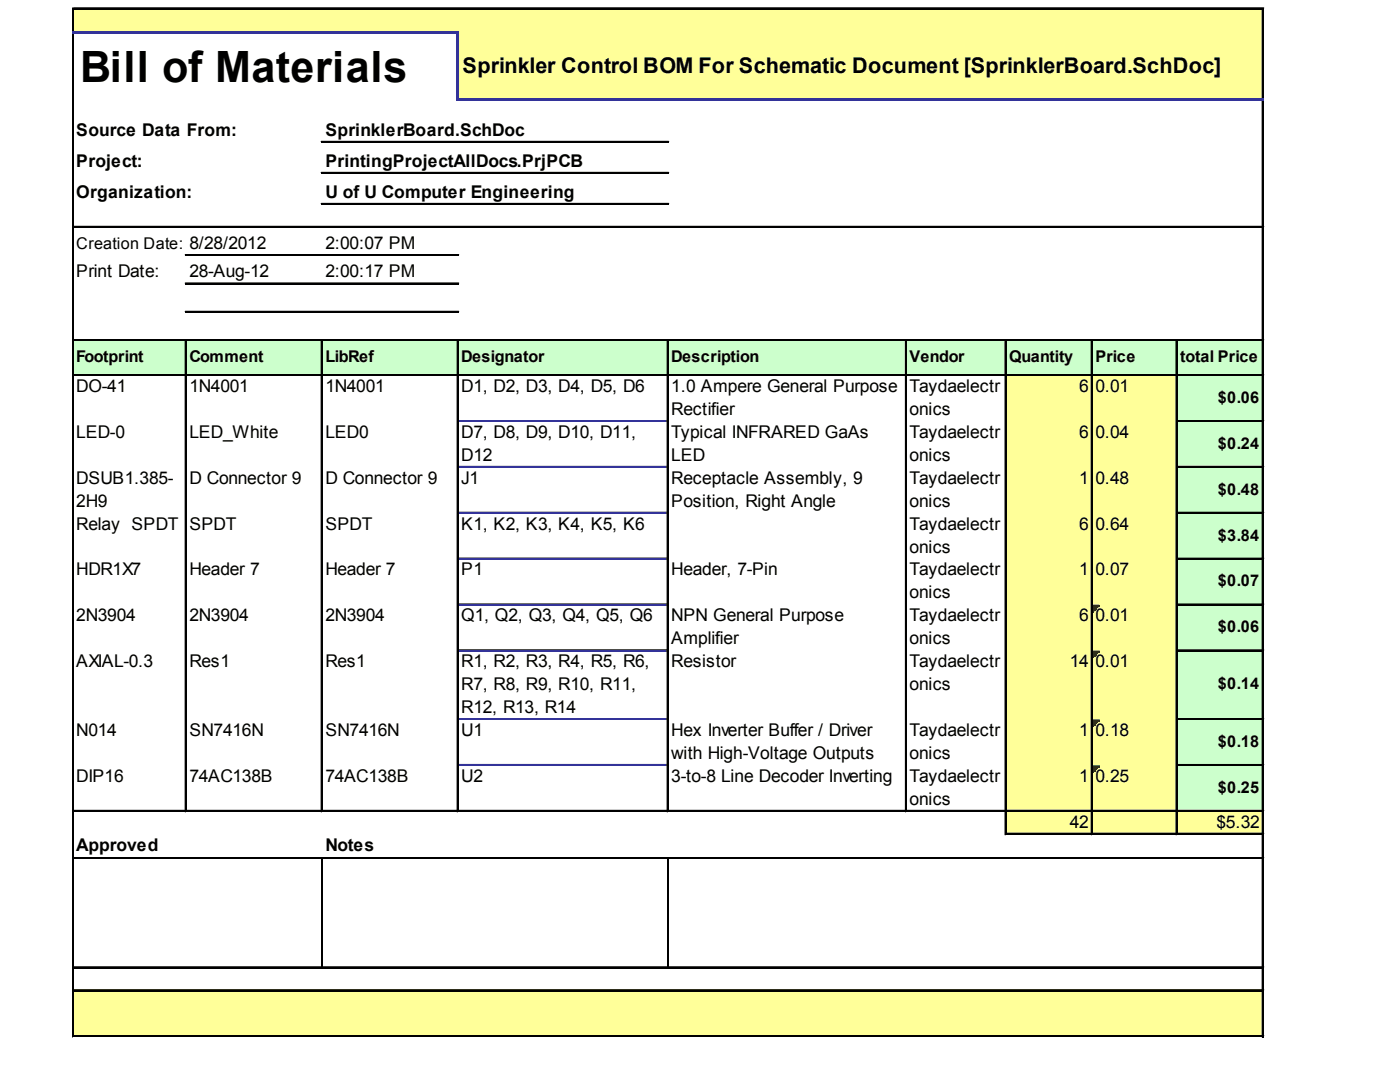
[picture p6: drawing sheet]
<svg xmlns="http://www.w3.org/2000/svg" width="271mm" height="207mm" viewBox="0 0 271 207" stroke-linecap="round" stroke-linejoin="round" font-family="sans-serif">
<defs><g id="words">
<text font-size="8.3" x="15.5" y="15.9">Bill of Materials</text>
<text font-size="4.2" x="89.5" y="14.2">Sprinkler Control BOM For Schematic Document [SprinklerBoard.SchDoc]</text>
<g font-size="3.4">
<text x="14.8" y="26.3">Source Data From:</text>
<text x="63" y="26.3">SprinklerBoard.SchDoc</text>
<text x="14.8" y="32.2">Project:</text>
<text x="63" y="32.2">PrintingProjectAllDocs.PrjPCB</text>
<text x="14.8" y="38.2">Organization:</text>
<text x="63" y="38.2">U of U Computer Engineering</text>
<text x="14.8" y="53.6">Print Date:</text>
<text x="36.6" y="53.6">28-Aug-12</text>
<text x="63" y="48.2">2:00:07 PM</text>
<text x="63" y="53.6">2:00:17 PM</text>
<text x="14.8" y="75.8">DO-41</text>
<text x="36.6" y="75.8">1N4001</text>
<text x="63" y="75.8">1N4001</text>
<text x="89.3" y="75.8">D1, D2, D3, D4, D5, D6</text>
<text x="129.9" y="75.8">1.0 Ampere General Purpose</text>
<text x="176" y="75.8">Taydaelectr</text>
<text x="208.9" y="75.8">6</text>
<text x="212" y="75.8">0.01</text>
<text x="129.9" y="80.2">Rectifier</text>
<text x="176" y="80.2">onics</text>
<text x="14.8" y="84.7">LED-0</text>
<text x="36.6" y="84.7">LED_White</text>
<text x="63" y="84.7">LED0</text>
<text x="89.3" y="84.7">D7, D8, D9, D10, D11,</text>
<text x="89.3" y="89.1">D12</text>
<text x="129.9" y="84.7">Typical INFRARED GaAs</text>
<text x="129.9" y="89.1">LED</text>
<text x="176" y="84.7">Taydaelectr</text>
<text x="176" y="89.1">onics</text>
<text x="208.9" y="84.7">6</text>
<text x="212" y="84.7">0.04</text>
<text x="14.8" y="93.5">DSUB1.385-</text>
<text x="36.6" y="93.5">D Connector 9</text>
<text x="63" y="93.5">D Connector 9</text>
<text x="89.3" y="93.5">J1</text>
<text x="129.9" y="93.5">Receptacle Assembly, 9</text>
<text x="176" y="93.5">Taydaelectr</text>
<text x="208.9" y="93.5">1</text>
<text x="212" y="93.5">0.48</text>
<text x="14.8" y="98">2H9</text>
<text x="129.9" y="98">Position, Right Angle</text>
<text x="176" y="98">onics</text>
<text x="14.8" y="102.4">Relay SPDT</text>
<text x="36.6" y="102.4">SPDT</text>
<text x="63" y="102.4">SPDT</text>
<text x="89.3" y="102.4">K1, K2, K3, K4, K5, K6</text>
<text x="176" y="102.4">Taydaelectr</text>
<text x="176" y="106.8">onics</text>
<text x="208.9" y="102.4">6</text>
<text x="212" y="102.4">0.64</text>
<text x="14.8" y="111.3">HDR1X7</text>
<text x="36.6" y="111.3">Header 7</text>
<text x="63" y="111.3">Header 7</text>
<text x="89.3" y="111.3">P1</text>
<text x="129.9" y="111.3">Header, 7-Pin</text>
<text x="176" y="111.3">Taydaelectr</text>
<text x="208.9" y="111.3">1</text>
<text x="212" y="111.3">0.07</text>
<text x="176" y="115.7">onics</text>
<text x="14.8" y="120.1">2N3904</text>
<text x="36.6" y="120.1">2N3904</text>
<text x="63" y="120.1">2N3904</text>
<text x="89.3" y="120.1">Q1, Q2, Q3, Q4, Q5, Q6</text>
<text x="129.9" y="120.1">NPN General Purpose</text>
<text x="129.9" y="124.6">Amplifier</text>
<text x="176" y="120.1">Taydaelectr</text>
<text x="176" y="124.6">onics</text>
<text x="208.9" y="120.1">6</text>
<text x="212" y="120.1">0.01</text>
<text x="14.8" y="129">AXIAL-0.3</text>
<text x="36.6" y="129">Res1</text>
<text x="63" y="129">Res1</text>
<text x="89.3" y="129">R1, R2, R3, R4, R5, R6,</text>
<text x="129.9" y="129">Resistor</text>
<text x="176" y="129">Taydaelectr</text>
<text x="207" y="129">14</text>
<text x="212" y="129">0.01</text>
<text x="89.3" y="133.4">R7, R8, R9, R10, R11,</text>
<text x="89.3" y="137.9">R12, R13, R14</text>
<text x="176" y="133.4">onics</text>
<text x="14.8" y="142.3">N014</text>
<text x="36.6" y="142.3">SN7416N</text>
<text x="63" y="142.3">SN7416N</text>
<text x="89.3" y="142.3">U1</text>
<text x="129.9" y="142.3">Hex Inverter Buffer / Driver</text>
<text x="176" y="142.3">Taydaelectr</text>
<text x="208.9" y="142.3">1</text>
<text x="212" y="142.3">0.18</text>
<text x="129.9" y="146.7">with High-Voltage Outputs</text>
<text x="176" y="146.7">onics</text>
<text x="14.8" y="151.2">DIP16</text>
<text x="36.6" y="151.2">74AC138B</text>
<text x="63" y="151.2">74AC138B</text>
<text x="89.3" y="151.2">U2</text>
<text x="129.9" y="151.2">3-to-8 Line Decoder Inverting</text>
<text x="176" y="151.2">Taydaelectr</text>
<text x="176" y="155.6">onics</text>
<text x="208.9" y="151.2">1</text>
<text x="212" y="151.2">0.25</text>
<text x="207" y="160">42</text>
<text x="235.4" y="160">$5.32</text>
<text x="14.8" y="164.5">Approved</text>
<text x="63" y="164.5">Notes</text>
</g>
<g font-size="3.1">
<text x="14.8" y="48.2">Creation Date: 8/28/2012</text>
<text x="14.8" y="70.1">Footprint</text>
<text x="36.6" y="70.1">Comment</text>
<text x="63" y="70.1">LibRef</text>
<text x="89.3" y="70.1">Designator</text>
<text x="129.9" y="70.1">Description</text>
<text x="176" y="70.1">Vendor</text>
<text x="195.3" y="70.1">Quantity</text>
<text x="212" y="70.1">Price</text>
<text x="228.4" y="70.1">total Price</text>
<text x="235.7" y="77.9">$0.06</text>
<text x="235.7" y="86.8">$0.24</text>
<text x="235.7" y="95.6">$0.48</text>
<text x="235.7" y="104.5">$3.84</text>
<text x="235.7" y="113.4">$0.07</text>
<text x="235.7" y="122.2">$0.06</text>
<text x="235.7" y="133.2">$0.14</text>
<text x="235.7" y="144.4">$0.18</text>
<text x="235.7" y="153.3">$0.25</text>
</g>
</g></defs>
<g fill="#ff9">
<path d="M14.2 1.7h230.3v4.8h-230.3z"/>
<path d="M88.5 6.2h156v13.3h-156z"/>
</g>
<path d="M14.2 65.7h230.3v7h-230.3z" fill="#cfc"/>
<path d="M194.5 72.5h33.4v9.1h-33.4z" fill="#ff9"/>
<path d="M227.6 72.5h16.9v9.1h-16.9z" fill="#cfc"/>
<path d="M194.5 81.3h33.4v9.2h-33.4z" fill="#ff9"/>
<path d="M227.6 81.3h16.9v9.2h-16.9z" fill="#cfc"/>
<path d="M194.5 90.2h33.4v9.1h-33.4z" fill="#ff9"/>
<path d="M227.6 90.2h16.9v9.1h-16.9z" fill="#cfc"/>
<path d="M194.5 99.1h33.4v9.1h-33.4z" fill="#ff9"/>
<path d="M227.6 99.1h16.9v9.1h-16.9z" fill="#cfc"/>
<path d="M194.5 107.9h33.4v9.2h-33.4z" fill="#ff9"/>
<path d="M227.6 107.9h16.9v9.2h-16.9z" fill="#cfc"/>
<path d="M194.5 116.8h33.4v9.1h-33.4z" fill="#ff9"/>
<path d="M227.6 116.8h16.9v9.1h-16.9z" fill="#cfc"/>
<path d="M211.5 117.1h1.3" fill="none" stroke="#008000" stroke-width=".26"/>
<path d="M211.5 117.1h1.3v.2h-1.3z" fill="#008000"/>
<path d="M211.5 117.3h1" fill="none" stroke="#008000" stroke-width=".26"/>
<path d="M211.5 117.3h1v.3h-1z" fill="#008000"/>
<path d="M211.5 117.6h.7" fill="none" stroke="#008000" stroke-width=".26"/>
<path d="M211.5 117.6h.7v.2h-.7z" fill="#008000"/>
<path d="M211.5 117.8h.5" fill="none" stroke="#008000" stroke-width=".26"/>
<path d="M211.5 117.8h.5v.3h-.5z" fill="#008000"/>
<path d="M211.5 118.1h.2" fill="none" stroke="#008000" stroke-width=".26"/>
<path d="M211.5 118.1h.2v.3h-.2z" fill="#008000"/>
<path d="M194.5 125.7h33.4v13.5h-33.4z" fill="#ff9"/>
<path d="M227.6 125.7h16.9v13.5h-16.9z" fill="#cfc"/>
<path d="M211.5 125.9h1.3" fill="none" stroke="#008000" stroke-width=".26"/>
<path d="M211.5 125.9h1.3v.3h-1.3z" fill="#008000"/>
<path d="M211.5 126.2h1" fill="none" stroke="#008000" stroke-width=".26"/>
<path d="M211.5 126.2h1v.3h-1z" fill="#008000"/>
<path d="M211.5 126.5h.7" fill="none" stroke="#008000" stroke-width=".26"/>
<path d="M211.5 126.5h.7v.2h-.7z" fill="#008000"/>
<path d="M211.5 126.7h.5" fill="none" stroke="#008000" stroke-width=".26"/>
<path d="M211.5 126.7h.5v.3h-.5z" fill="#008000"/>
<path d="M211.5 127h.2" fill="none" stroke="#008000" stroke-width=".26"/>
<path d="M211.5 127h.2v.2h-.2z" fill="#008000"/>
<path d="M194.5 139h33.4v9.1h-33.4z" fill="#ff9"/>
<path d="M227.6 139h16.9v9.1h-16.9z" fill="#cfc"/>
<path d="M211.5 139.2h1.3" fill="none" stroke="#008000" stroke-width=".26"/>
<path d="M211.5 139.2h1.3v.3h-1.3z" fill="#008000"/>
<path d="M211.5 139.5h1" fill="none" stroke="#008000" stroke-width=".26"/>
<path d="M211.5 139.5h1v.3h-1z" fill="#008000"/>
<path d="M211.5 139.8h.7" fill="none" stroke="#008000" stroke-width=".26"/>
<path d="M211.5 139.8h.7v.2h-.7z" fill="#008000"/>
<path d="M211.5 140h.5" fill="none" stroke="#008000" stroke-width=".26"/>
<path d="M211.5 140h.5v.3h-.5z" fill="#008000"/>
<path d="M211.5 140.3h.2" fill="none" stroke="#008000" stroke-width=".26"/>
<path d="M211.5 140.3h.2v.2h-.2z" fill="#008000"/>
<path d="M194.5 147.8h33.4v9.2h-33.4z" fill="#ff9"/>
<path d="M227.6 147.8h16.9v9.2h-16.9z" fill="#cfc"/>
<path d="M211.5 148.1h1.3" fill="none" stroke="#008000" stroke-width=".26"/>
<path d="M211.5 148.1h1.3v.3h-1.3z" fill="#008000"/>
<path d="M211.5 148.4h1" fill="none" stroke="#008000" stroke-width=".26"/>
<path d="M211.5 148.4h1v.2h-1z" fill="#008000"/>
<path d="M211.5 148.6h.7" fill="none" stroke="#008000" stroke-width=".26"/>
<path d="M211.5 148.6h.7v.3h-.7z" fill="#008000"/>
<path d="M211.5 148.9h.5" fill="none" stroke="#008000" stroke-width=".26"/>
<path d="M211.5 148.9h.5v.2h-.5z" fill="#008000"/>
<path d="M211.5 149.1h.2" fill="none" stroke="#008000" stroke-width=".26"/>
<path d="M211.5 149.1h.2v.3h-.2z" fill="#008000"/>
<g fill="#ff9">
<path d="M194.5 156.7h50v4.7h-50z"/>
<path d="M14.2 191.4h230.3v9.1h-230.3z"/>
</g>
<path d="M14 1.5v4.5M14.1 1.5v4.5M244.3 1.8v17.2M244.4 1.8v17.2" fill="none" stroke="#000" stroke-width=".26"/>
<path d="M88.2 6.5h.6v13h-.6z" fill="#339"/>
<g fill="none" stroke="#000" stroke-width=".26">
<path d="M14 6.5v194M14.1 6.5v194M14.2 1.5h230.3M14.2 1.7h230.3M244.3 19.5v181M244.4 19.5v181M35.9 66v91M36 66v91M62.2 66v91M62.3 66v91M88.5 66v91M88.6 66v91"/>
<path d="M129.1 66v91M129.3 66v91M175.2 66v91M175.4 66v91M194.5 66v95.4M194.7 66v95.4M211.2 66v95.4M211.3 66v95.4M227.6 66v95.4M227.7 66v95.4M88.8 81.3h40.3M88.8 90.2h40.3"/>
<path d="M88.8 99.1h40.3M88.8 107.9h40.3M88.8 116.8h40.3M88.8 125.7h40.3M88.8 139h40.3M88.8 147.8h40.3M62.3 166.1v20.9M129.3 166.1v20.9"/>
</g>
<path d="M88.8 81.5h40.3M88.8 90.3h40.3M88.8 99.2h40.3M88.8 108.1h40.3M88.8 116.9h40.3M88.8 125.8h40.3M88.8 139.1h40.3M88.8 148h40.3" fill="none" stroke="#339" stroke-width=".26"/>
<g fill="#339">
<path d="M14 6h74.8v.5h-74.8z"/>
<path d="M88.8 19h155.7v.5h-155.7z"/>
</g>
<g fill="none" stroke="#000" stroke-width=".26">
<path d="M62.2 27.4h67.2M62.2 27.5h67.2M62.2 33.4h67.2M62.2 33.5h67.2M62.2 39.4h67.2M62.2 39.5h67.2M14.2 43.8h230.3M14.2 43.9h230.3M35.9 49.3h52.9M35.9 49.4h52.9M35.9 54.7h52.9M35.9 54.9h52.9"/>
<path d="M14.2 65.7h230.3M14.2 65.8h230.3M14.2 72.5h230.3M14.2 72.6h230.3M35.9 60.2h52.9M35.9 60.3h52.9M227.9 81.3h16.6M227.9 81.5h16.6M227.9 90.2h16.6M227.9 90.3h16.6M227.9 99.1h16.6M227.9 99.2h16.6"/>
<path d="M227.9 107.9h16.6M227.9 108.1h16.6M227.9 116.8h16.6M227.9 116.9h16.6M227.9 125.7h16.6M227.9 125.8h16.6M227.9 139h16.6M227.9 139.1h16.6M14.2 156.7h230.3M14.2 156.8h230.3M227.9 147.8h16.6M227.9 148h16.6"/>
<path d="M14.2 165.8h230.3M14.2 166h230.3M194.8 161.1h49.7M194.8 161.3h49.7M14.2 187h230.3M14.2 187.1h230.3M14.2 191.4h230.3M14.2 191.5h230.3M14.2 200.3h230.3M14.2 200.4h230.3"/>
</g>
<use href="#words"/>
</svg>
